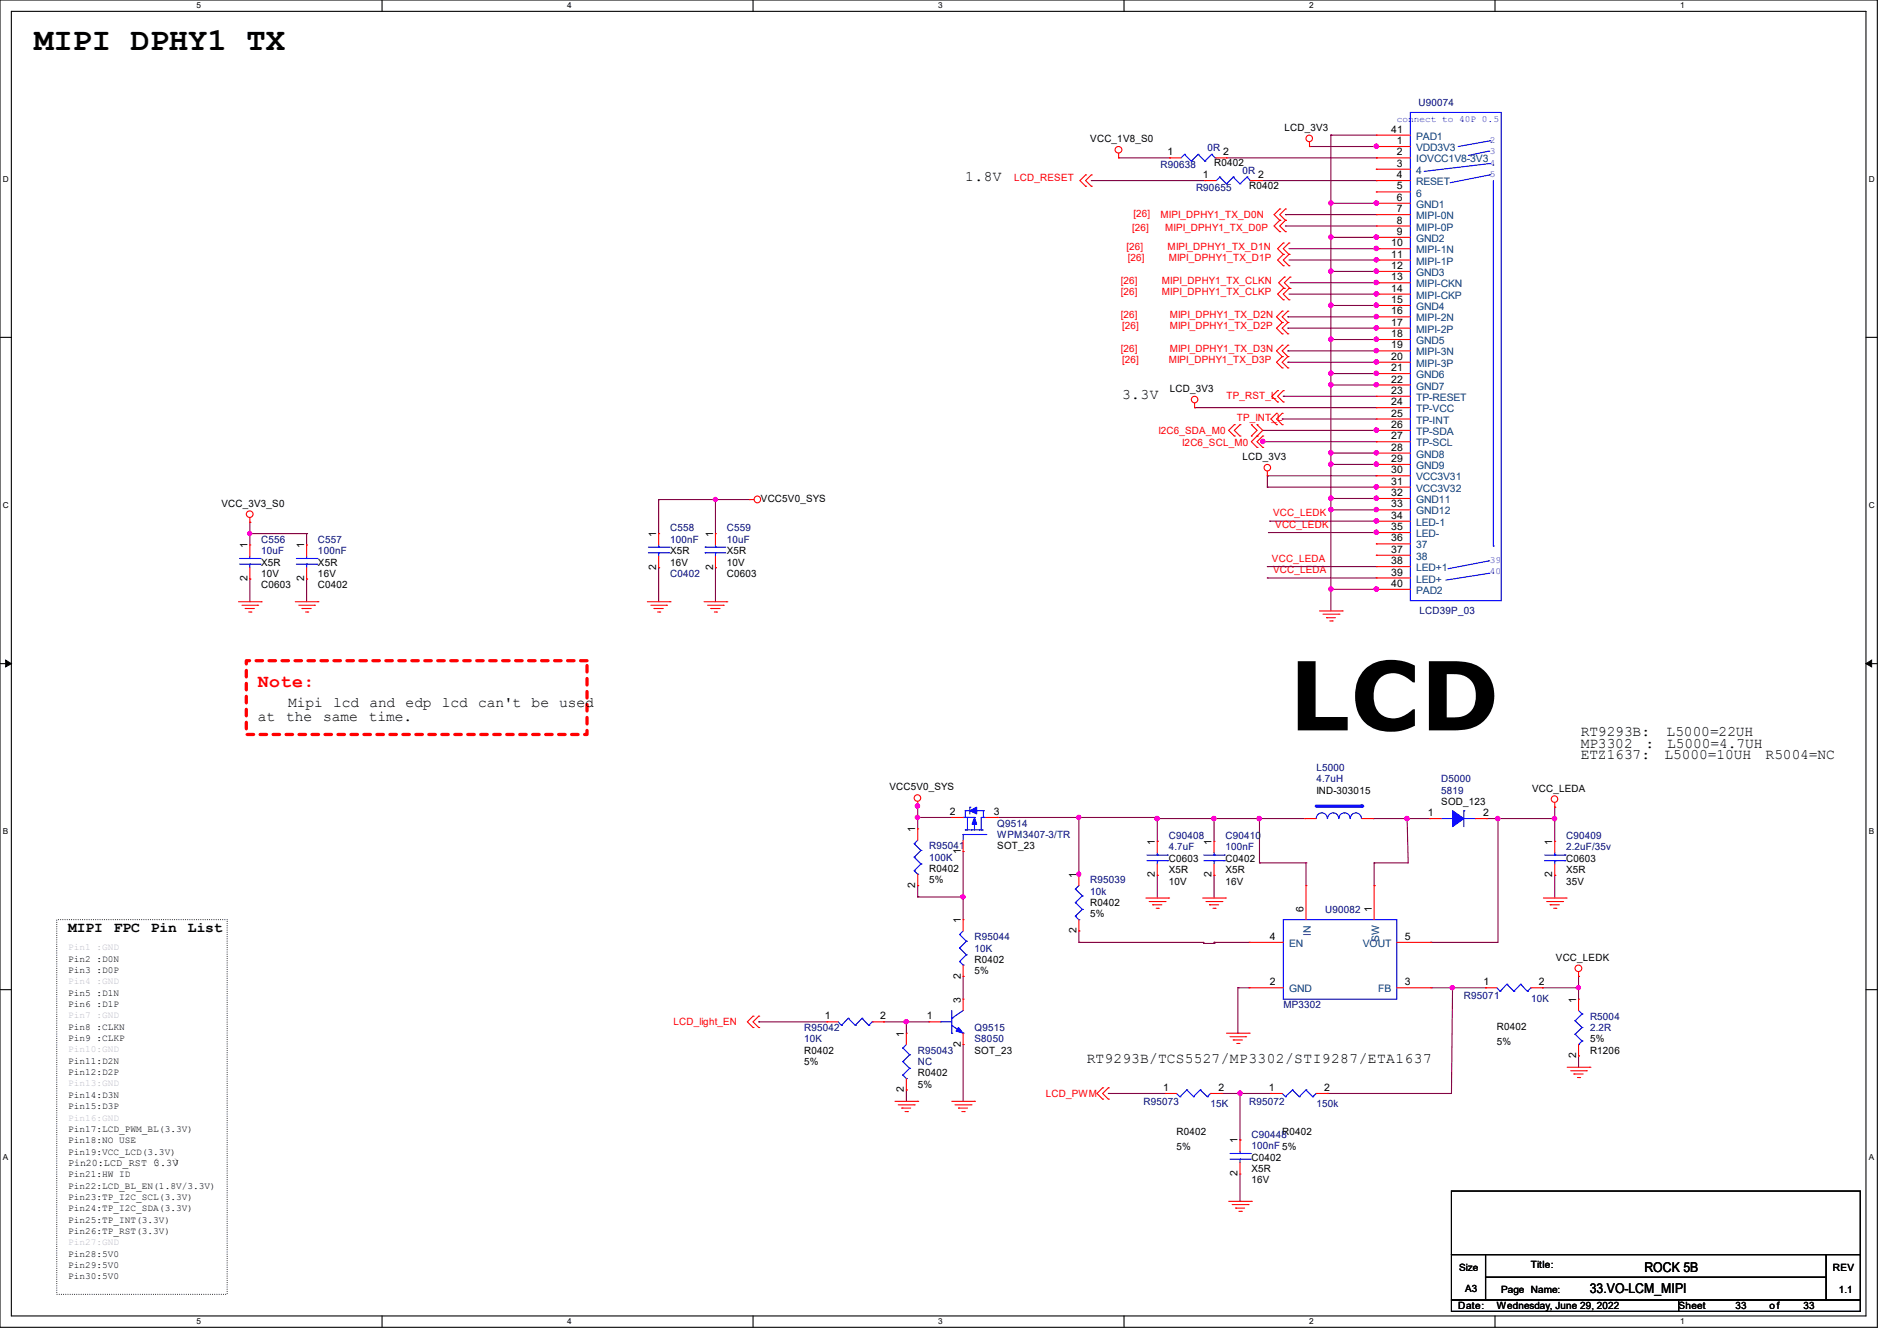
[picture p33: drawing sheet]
<svg xmlns="http://www.w3.org/2000/svg" width="297mm" height="210mm" viewBox="0 0 297 210" stroke-linecap="round" stroke-linejoin="round" font-family="sans-serif">
<defs><g id="words">
<text font-size="14.9" x="201.8" y="114.4">LCD</text>
<text font-size="5" x="5.3" y="7.8">MIPI DPHY1 TX</text>
<text font-size="2.8" fill="#f00" x="40.3" y="107.6">Note:</text>
<g font-size="2.3">
<text x="151.1" y="28.4">1.8V</text>
<text x="175.7" y="62.5">3.3V</text>
<text x="40.3" y="112.9">at</text>
<text x="44.8" y="112.9">the</text>
<text x="45.1" y="110.7">Mipi lcd and edp lcd can't be used</text>
<text x="50.6" y="112.9">same</text>
<text x="57.7" y="112.9">time.</text>
<text x="247.5" y="115.3">RT9293B:</text>
<text x="247.5" y="117.1">MP3302</text>
<text x="247.5" y="118.9">ETZ1637:</text>
<text x="257.6" y="117.1">:</text>
<text x="260.6" y="118.9">L5000=10UH</text>
<text x="260.9" y="115.3">L5000=22UH</text>
<text x="261" y="117.1">L5000=4.7UH</text>
<text x="276.4" y="118.9">R5004=NC</text>
<text x="10.7" y="145.9">MIPI</text>
<text x="17.8" y="145.9">FPC</text>
<text x="23.6" y="145.9">Pin</text>
<text x="29.4" y="145.9">List</text>
<text x="170.1" y="166.5">RT9293B/TCS5527/MP3302/STI9287/ETA1637</text>
</g>
<g font-size="2.1">
<text x="248.9" y="202.5">33.VO-LCM_MIPI</text>
<text x="257.5" y="199.1">ROCK 5B</text>
</g>
<g font-size="1.6" fill="#000080">
<text x="222.1" y="16.6">U90074</text>
<text x="189" y="23.7">0R</text>
<text x="181.7" y="26.3">R90638</text>
<text x="187.3" y="29.9">R90655</text>
<text x="194.5" y="27.2">0R</text>
<text x="104.9" y="83.2">C558</text>
<text x="113.8" y="83.2">C559</text>
<text x="40.9" y="85">C556</text>
<text x="40.9" y="86.8">10uF</text>
<text x="49.8" y="85">C557</text>
<text x="49.8" y="86.8">100nF</text>
<text x="104.9" y="85">100nF</text>
<text x="113.8" y="85">10uF</text>
<text x="104.9" y="90.3">C0402</text>
<text x="222.3" y="96.2">LCD39P_03</text>
<text x="206.1" y="120.7">L5000</text>
<text x="206.1" y="122.5">4.7uH</text>
<text x="225.6" y="122.5">D5000</text>
<text x="225.6" y="124.3">5819</text>
<text x="156.1" y="129.5">Q9514</text>
<text x="156.1" y="131.2">WPM3407-3/TR</text>
<text x="183" y="131.4">C90408</text>
<text x="191.9" y="131.4">C90410</text>
<text x="245.2" y="131.4">C90409</text>
<text x="145.5" y="133">R95041</text>
<text x="145.5" y="134.8">100K</text>
<text x="183" y="133.2">4.7uF</text>
<text x="191.9" y="133.2">100nF</text>
<text x="245.2" y="133.2">2.2uF/35v</text>
<text x="170.7" y="138.3">R95039</text>
<text x="170.7" y="140.1">10k</text>
<text x="207.5" y="143">U90082</text>
<text x="152.6" y="147.2">R95044</text>
<text x="152.6" y="149">10K</text>
<text x="125.9" y="161.5">R95042</text>
<text x="152.6" y="161.5">Q9515</text>
<text x="200.9" y="157.9">MP3302</text>
<text x="229.2" y="156.5">R95071</text>
<text x="239.7" y="156.8">10K</text>
<text x="248.9" y="159.7">R5004</text>
<text x="248.9" y="161.5">2.2R</text>
<text x="125.9" y="163.2">10K</text>
<text x="143.7" y="165">R95043</text>
<text x="143.7" y="166.8">NC</text>
<text x="152.6" y="163.2">S8050</text>
<text x="179" y="173">R95073</text>
<text x="189.5" y="173.4">15K</text>
<text x="195.6" y="173">R95072</text>
<text x="206.1" y="173.4">150k</text>
<text x="195.9" y="178.2">C90448</text>
<text x="195.9" y="180">100nF 5%</text>
</g>
<g font-size="1.6">
<text x="170.7" y="22.2">VCC_1V8_S0</text>
<text x="201.1" y="20.4">LCD_3V3</text>
<text x="217.8" y="20.8">41</text>
<text x="218.7" y="22.6">1</text>
<text x="182.8" y="24.3">1</text>
<text x="188.3" y="27.9">1</text>
<text x="190.1" y="26">R0402</text>
<text x="191.5" y="24.3">2</text>
<text x="195.6" y="29.5">R0402</text>
<text x="197" y="27.9">2</text>
<text x="218.7" y="24.3">2</text>
<text x="218.7" y="26.1">3</text>
<text x="218.7" y="27.9">4</text>
<text x="218.7" y="29.7">5</text>
<text x="218.7" y="31.5">6</text>
<text x="218.7" y="33.2">7</text>
<text x="218.7" y="35">8</text>
<text x="217.8" y="38.6">10</text>
<text x="217.8" y="40.3">11</text>
<text x="218.7" y="36.8">9</text>
<text x="217.8" y="42.1">12</text>
<text x="217.8" y="43.9">13</text>
<text x="217.8" y="45.7">14</text>
<text x="217.8" y="47.5">15</text>
<text x="217.8" y="49.2">16</text>
<text x="217.8" y="51">17</text>
<text x="217.8" y="52.8">18</text>
<text x="217.8" y="54.6">19</text>
<text x="217.8" y="56.3">20</text>
<text x="217.8" y="58.1">21</text>
<text x="217.8" y="59.9">22</text>
<text x="183.1" y="61.3">LCD_3V3</text>
<text x="217.8" y="61.7">23</text>
<text x="217.8" y="63.5">24</text>
<text x="217.8" y="65.2">25</text>
<text x="217.8" y="67">26</text>
<text x="217.8" y="68.8">27</text>
<text x="217.8" y="70.6">28</text>
<text x="194.5" y="72">LCD_3V3</text>
<text x="217.8" y="72.3">29</text>
<text x="217.8" y="74.1">30</text>
<text x="217.8" y="75.9">31</text>
<text x="217.8" y="77.7">32</text>
<text x="34.7" y="79.3">VCC_3V3_S0</text>
<text x="119.1" y="78.6">VCC5V0_SYS</text>
<text x="217.8" y="79.5">33</text>
<text x="217.8" y="81.2">34</text>
<text x="217.8" y="83">35</text>
<text x="38.7" y="85.9" transform="rotate(-90 38.7 85.9)">1</text>
<text x="40.9" y="88.6">X5R</text>
<text x="47.6" y="85.9" transform="rotate(-90 47.6 85.9)">1</text>
<text x="49.8" y="88.6">X5R</text>
<text x="102.7" y="89.2" transform="rotate(-90 102.7 89.2)">2</text>
<text x="102.7" y="84.1" transform="rotate(-90 102.7 84.1)">1</text>
<text x="104.9" y="86.8">X5R</text>
<text x="104.9" y="88.6">16V</text>
<text x="111.6" y="89.2" transform="rotate(-90 111.6 89.2)">2</text>
<text x="111.6" y="84.1" transform="rotate(-90 111.6 84.1)">1</text>
<text x="113.8" y="86.8">X5R</text>
<text x="113.8" y="88.6">10V</text>
<text x="217.8" y="84.8">36</text>
<text x="217.8" y="86.6">37</text>
<text x="217.8" y="88.3">38</text>
<text x="38.7" y="91" transform="rotate(-90 38.7 91)">2</text>
<text x="40.9" y="92.1">C0603</text>
<text x="40.9" y="90.3">10V</text>
<text x="47.6" y="91" transform="rotate(-90 47.6 91)">2</text>
<text x="49.8" y="92.1">C0402</text>
<text x="49.8" y="90.3">16V</text>
<text x="113.8" y="90.3">C0603</text>
<text x="217.8" y="90.1">39</text>
<text x="217.8" y="91.9">40</text>
<text x="139.2" y="123.8">VCC5V0_SYS</text>
<text x="206.1" y="124.3">IND-303015</text>
<text x="239.9" y="124">VCC_LEDA</text>
<text x="143.3" y="130.3" transform="rotate(-90 143.3 130.3)">1</text>
<text x="148.7" y="127.6">2</text>
<text x="155.6" y="127.6">3</text>
<text x="223.5" y="127.8">1</text>
<text x="225.6" y="126.1">SOD_123</text>
<text x="232.2" y="127.8">2</text>
<text x="145.5" y="136.6">R0402</text>
<text x="150.4" y="133.7" transform="rotate(-90 150.4 133.7)">1</text>
<text x="156.1" y="133">SOT_23</text>
<text x="168.5" y="137.4" transform="rotate(-90 168.5 137.4)">1</text>
<text x="180.8" y="137.4" transform="rotate(-90 180.8 137.4)">2</text>
<text x="180.8" y="132.3" transform="rotate(-90 180.8 132.3)">1</text>
<text x="183" y="135">C0603</text>
<text x="183" y="136.7">X5R</text>
<text x="189.7" y="137.4" transform="rotate(-90 189.7 137.4)">2</text>
<text x="189.7" y="132.3" transform="rotate(-90 189.7 132.3)">1</text>
<text x="191.9" y="135">C0402</text>
<text x="191.9" y="136.7">X5R</text>
<text x="243" y="137.4" transform="rotate(-90 243 137.4)">2</text>
<text x="243" y="132.3" transform="rotate(-90 243 132.3)">1</text>
<text x="245.2" y="135">C0603</text>
<text x="245.2" y="136.7">X5R</text>
<text x="143.3" y="139" transform="rotate(-90 143.3 139)">2</text>
<text x="145.5" y="138.3">5%</text>
<text x="170.7" y="141.9">R0402</text>
<text x="170.7" y="143.7">5%</text>
<text x="183" y="138.5">10V</text>
<text x="191.9" y="138.5">16V</text>
<text x="204.1" y="142.8" transform="rotate(-90 204.1 142.8)">6</text>
<text x="214.8" y="142.8" transform="rotate(-90 214.8 142.8)">1</text>
<text x="245.2" y="138.5">35V</text>
<text x="150.4" y="144.6" transform="rotate(-90 150.4 144.6)">1</text>
<text x="168.5" y="146.1" transform="rotate(-90 168.5 146.1)">2</text>
<text x="198.8" y="147.2">4</text>
<text x="219.9" y="147.2">5</text>
<text x="150.4" y="153.2" transform="rotate(-90 150.4 153.2)">2</text>
<text x="152.6" y="150.8">R0402</text>
<text x="152.6" y="152.6">5%</text>
<text x="198.8" y="154.3">2</text>
<text x="219.9" y="154.3">3</text>
<text x="232.3" y="154.3">1</text>
<text x="240.9" y="154.3">2</text>
<text x="243.6" y="150.5">VCC_LEDK</text>
<text x="129.1" y="159.6">1</text>
<text x="137.8" y="159.6">2</text>
<text x="145.1" y="159.6">1</text>
<text x="150.4" y="157" transform="rotate(-90 150.4 157)">3</text>
<text x="234.4" y="161.3">R0402</text>
<text x="246.8" y="157" transform="rotate(-90 246.8 157)">1</text>
<text x="125.9" y="165">R0402</text>
<text x="125.9" y="166.8">5%</text>
<text x="141.5" y="162.3" transform="rotate(-90 141.5 162.3)">1</text>
<text x="150.4" y="163.9" transform="rotate(-90 150.4 163.9)">2</text>
<text x="152.6" y="165">SOT_23</text>
<text x="234.4" y="163.6">5%</text>
<text x="246.8" y="165.7" transform="rotate(-90 246.8 165.7)">2</text>
<text x="248.9" y="165">R1206</text>
<text x="248.9" y="163.2">5%</text>
<text x="141.5" y="171" transform="rotate(-90 141.5 171)">2</text>
<text x="143.7" y="168.6">R0402</text>
<text x="143.7" y="170.3">5%</text>
<text x="182.1" y="170.9">1</text>
<text x="190.8" y="170.9">2</text>
<text x="198.6" y="170.9">1</text>
<text x="207.3" y="170.9">2</text>
<text x="184.2" y="177.8">R0402</text>
<text x="193.8" y="179.1" transform="rotate(-90 193.8 179.1)">1</text>
<text x="200.8" y="177.8">R0402</text>
<text x="10.7" y="182.6">Pin20:LCD_RST（</text>
<text x="24.1" y="182.6">3.3V</text>
<text x="27.1" y="182.6">）</text>
<text x="184.2" y="180.1">5%</text>
<text x="193.8" y="184.2" transform="rotate(-90 193.8 184.2)">2</text>
<text x="195.9" y="181.7">C0402</text>
<text x="195.9" y="183.5">X5R</text>
<text x="195.9" y="185.3">16V</text>
<text x="228.5" y="199">Size</text>
<text x="229.4" y="202.4">A3</text>
<text x="235" y="202.5">Page Name:</text>
<text x="239.7" y="198.6">Title:</text>
<text x="287" y="199">REV</text>
<text x="287.9" y="202.5">1.1</text>
<text x="228.3" y="205">Date:</text>
<text x="234.4" y="205">Wednesday, June 29, 2022</text>
<text x="262.8" y="205">Sheet</text>
<text x="271.7" y="205">33</text>
<text x="277" y="205">o f</text>
<text x="282.4" y="205">33</text>
</g>
<g font-size="1.6" fill="#004080">
<text x="221.7" y="23.7">VDD3V3</text>
<text x="221.7" y="21.9">PAD1</text>
<text x="221.7" y="25.4">IOVCC1V8-3V3</text>
<text x="221.7" y="27.2">4</text>
<text x="221.7" y="29">RESET</text>
<text x="221.7" y="30.8">6</text>
<text x="221.7" y="32.6">GND1</text>
<text x="221.7" y="34.3">MIPI-0N</text>
<text x="221.7" y="36.1">MIPI-0P</text>
<text x="221.7" y="37.9">GND2</text>
<text x="221.7" y="39.7">MIPI-1N</text>
<text x="221.7" y="41.4">MIPI-1P</text>
<text x="221.7" y="43.2">GND3</text>
<text x="221.7" y="45">MIPI-CKN</text>
<text x="221.7" y="46.8">MIPI-CKP</text>
<text x="221.7" y="48.6">GND4</text>
<text x="221.7" y="50.3">MIPI-2N</text>
<text x="221.7" y="52.1">MIPI-2P</text>
<text x="221.7" y="53.9">GND5</text>
<text x="221.7" y="55.7">MIPI-3N</text>
<text x="221.7" y="57.4">MIPI-3P</text>
<text x="221.7" y="59.2">GND6</text>
<text x="221.7" y="61">GND7</text>
<text x="221.7" y="62.8">TP-RESET</text>
<text x="221.7" y="64.6">TP-VCC</text>
<text x="221.7" y="66.3">TP-INT</text>
<text x="221.7" y="68.1">TP-SDA</text>
<text x="221.7" y="69.9">TP-SCL</text>
<text x="221.7" y="71.7">GND8</text>
<text x="221.7" y="73.4">GND9</text>
<text x="221.7" y="75.2">VCC3V31</text>
<text x="221.7" y="77">VCC3V32</text>
<text x="221.7" y="78.8">GND11</text>
<text x="221.7" y="80.6">GND12</text>
<text x="221.7" y="82.3">LED-1</text>
<text x="221.7" y="84.1">LED-</text>
<text x="221.7" y="85.9">37</text>
<text x="221.7" y="87.7">38</text>
<text x="221.7" y="89.4">LED+1</text>
<text x="221.7" y="91.2">LED+</text>
<text x="221.7" y="93">PAD2</text>
<text x="201.8" y="148.3">EN</text>
<text x="205.2" y="146.6" transform="rotate(-90 205.2 146.6)">IN</text>
<text x="213.4" y="148.3">VOUT</text>
<text x="215.9" y="147.5" transform="rotate(-90 215.9 147.5)">SW</text>
<text x="201.8" y="155.4">GND</text>
<text x="215.8" y="155.4">FB</text>
</g>
<g font-size="1.6" fill="#f00">
<text x="158.8" y="28.3">LCD_RESET</text>
<text x="177.5" y="34">[26]</text>
<text x="181.7" y="34.2">MIPI_DPHY1_TX_D0N</text>
<text x="176.4" y="39.1">[26]</text>
<text x="176.6" y="40.9">[26]</text>
<text x="177.3" y="36.1">[26]</text>
<text x="182.4" y="36.1">MIPI_DPHY1_TX_D0P</text>
<text x="182.8" y="39.1">MIPI_DPHY1_TX_D1N</text>
<text x="183" y="40.9">MIPI_DPHY1_TX_D1P</text>
<text x="175.5" y="44.4">[26]</text>
<text x="175.5" y="46.2">[26]</text>
<text x="181.9" y="44.4">MIPI_DPHY1_TX_CLKN</text>
<text x="181.9" y="46.2">MIPI_DPHY1_TX_CLKP</text>
<text x="175.5" y="49.8">[26]</text>
<text x="175.7" y="51.6">[26]</text>
<text x="183.1" y="49.8">MIPI_DPHY1_TX_D2N</text>
<text x="183.1" y="51.6">MIPI_DPHY1_TX_D2P</text>
<text x="175.5" y="55.1">[26]</text>
<text x="175.7" y="56.9">[26]</text>
<text x="183" y="56.9">MIPI_DPHY1_TX_D3P</text>
<text x="183.1" y="55.1">MIPI_DPHY1_TX_D3N</text>
<text x="192" y="62.4">TP_RST_L</text>
<text x="193.6" y="66">TP_INT_L</text>
<text x="181.4" y="67.9">I2C6_SDA_M0</text>
<text x="185.1" y="69.9">I2C6_SCL_M0</text>
<text x="199.3" y="80.9">VCC_LEDK</text>
<text x="199.7" y="82.6">VCC_LEDK</text>
<text x="199.1" y="88">VCC_LEDA</text>
<text x="199.3" y="89.7">VCC_LEDA</text>
<text x="105.5" y="160.6">LCD_light_EN</text>
<text x="163.8" y="171.8">LCD_PWM</text>
</g>
<g font-size="1.5" fill="#00f">
<text x="218.7" y="19.2">connect to 40P 0.5</text>
<text x="233.3" y="22.4">2</text>
<text x="233.3" y="24.2">3</text>
<text x="233.3" y="26">4</text>
<text x="233.3" y="27.7">5</text>
<text x="233.3" y="90">40</text>
<text x="233.3" y="88.2">39</text>
</g>
<g font-size="1.5" fill="#c0c0c0">
<text x="10.7" y="148.8">Pin1 :GND</text>
<text x="10.7" y="154.1">Pin4 :GND</text>
<text x="10.7" y="159.5">Pin7 :GND</text>
<text x="10.7" y="164.8">Pin10:GND</text>
<text x="10.7" y="170.1">Pin13:GND</text>
<text x="10.7" y="175.5">Pin16:GND</text>
<text x="10.7" y="195">Pin27:GND</text>
</g>
<g font-size="1.5">
<text x="10.7" y="150.6">Pin2 :D0N</text>
<text x="10.7" y="152.4">Pin3 :D0P</text>
<text x="10.7" y="155.9">Pin5 :D1N</text>
<text x="10.7" y="157.7">Pin6 :D1P</text>
<text x="10.7" y="161.2">Pin8 :CLKN</text>
<text x="10.7" y="166.6">Pin11:D2N</text>
<text x="10.7" y="163">Pin9 :CLKP</text>
<text x="10.7" y="168.4">Pin12:D2P</text>
<text x="10.7" y="171.9">Pin14:D3N</text>
<text x="10.7" y="173.7">Pin15:D3P</text>
<text x="10.7" y="177.2">Pin17:LCD_PWM_BL(3.3V)</text>
<text x="10.7" y="179">Pin18:NO USE</text>
<text x="10.7" y="180.8">Pin19:VCC_LCD(3.3V)</text>
<text x="10.7" y="184.4">Pin21:HW ID</text>
<text x="10.7" y="186.1">Pin22:LCD_BL_EN(1.8V/3.3V)</text>
<text x="10.7" y="187.9">Pin23:TP_I2C_SCL(3.3V)</text>
<text x="10.7" y="189.7">Pin24:TP_I2C_SDA(3.3V)</text>
<text x="10.7" y="191.5">Pin25:TP_INT(3.3V)</text>
<text x="10.7" y="193.3">Pin26:TP_RST(3.3V)</text>
<text x="10.7" y="196.8">Pin28:5V0</text>
<text x="10.7" y="198.6">Pin29:5V0</text>
<text x="10.7" y="200.4">Pin30:5V0</text>
</g>
<g font-size="1.3">
<text x="30.8" y="1.3">5</text>
<text x="88.8" y="1.3">4</text>
<text x="146.9" y="1.3">3</text>
<text x="205" y="1.3">2</text>
<text x="263.1" y="1.3">1</text>
<text x=".5" y="28.4">D</text>
<text x="292.6" y="28.4">D</text>
<text x=".5" y="79.5">C</text>
<text x="292.6" y="79.5">C</text>
<text x=".5" y="130.6">B</text>
<text x="292.6" y="130.6">B</text>
<text x=".5" y="181.7">A</text>
<text x="292.6" y="181.7">A</text>
<text x="30.8" y="207.4">5</text>
<text x="88.8" y="207.4">4</text>
<text x="146.9" y="207.4">3</text>
<text x="205" y="207.4">2</text>
<text x="263.1" y="207.4">1</text>
</g>
</g></defs>
<path d="M0 0h293.9v207.9h-293.9zM1.8 1.8h290.3v204.3h-290.3z" fill="none" stroke="#000" stroke-width=".17"/>
<g fill="#fff">
<path d="M30.8 .2h.7v1.4h-.7z"/>
<path d="M30.8 206.2h.7v1.4h-.7z"/>
</g>
<path d="M59.8 0v1.8M59.8 206.1v1.8" fill="none" stroke="#000" stroke-width=".17"/>
<g fill="#fff">
<path d="M88.8 .2h.7v1.4h-.7z"/>
<path d="M88.8 206.2h.7v1.4h-.7z"/>
</g>
<path d="M117.9 0v1.8M117.9 206.1v1.8" fill="none" stroke="#000" stroke-width=".17"/>
<g fill="#fff">
<path d="M146.9 .2h.7v1.4h-.7z"/>
<path d="M146.9 206.2h.7v1.4h-.7z"/>
</g>
<path d="M176 0v1.8M176 206.1v1.8" fill="none" stroke="#000" stroke-width=".17"/>
<g fill="#fff">
<path d="M205 .2h.7v1.4h-.7z"/>
<path d="M205 206.2h.7v1.4h-.7z"/>
</g>
<path d="M234.1 0v1.8M234.1 206.1v1.8" fill="none" stroke="#000" stroke-width=".17"/>
<g fill="#fff">
<path d="M263.1 .2h.6v1.4h-.6z"/>
<path d="M263.1 206.2h.6v1.4h-.6z"/>
<path d="M.5 27.3h.9v1.4h-.9z"/>
<path d="M292.6 27.3h.9v1.4h-.9z"/>
<path d="M.5 78.4h.9v1.4h-.9z"/>
<path d="M292.6 78.4h.9v1.4h-.9z"/>
</g>
<path d="M0 52.8h1.8M292.1 52.8h1.8" fill="none" stroke="#000" stroke-width=".17"/>
<g fill="#fff">
<path d="M.5 129.5h.8v1.4h-.8z"/>
<path d="M292.6 129.5h.8v1.4h-.8z"/>
</g>
<path d="M0 103.9h1.8M292.1 103.9h1.8" fill="none" stroke="#000" stroke-width=".17"/>
<path d="M.9 103.4l.9 .5-.9 .5zM292.1 103.9l.9-.5v1z" fill="#000" stroke="#000" stroke-width=".16"/>
<g fill="#fff">
<path d="M.5 180.5h.8v1.4h-.8z"/>
<path d="M292.6 180.5h.8v1.4h-.8z"/>
</g>
<path d="M0 155h1.8M292.1 155h1.8M227.2 186.5h64.1v10h-64.1zM227.2 196.5h5.4v7.1h-5.4zM232.6 196.5h53.3v3.5h-53.3zM285.9 196.5h5.4v7.1h-5.4zM227.2 203.6h35.6v1.8h-35.6zM232.6 200h53.3v3.6h-53.3zM262.8 203.6h28.5v1.8h-28.5z" fill="none" stroke="#000" stroke-width=".17"/>
<path d="M8.9 144h26.7v58.7h-26.7z" fill="none" stroke="#000" stroke-width=".17" stroke-dasharray="0 .3"/>
<path d="M38.6 103.5h53.3v11.5h-53.3z" fill="none" stroke="#f00" stroke-width=".51" stroke-dasharray="1 1"/>
<g fill="none" stroke="#800040" stroke-width=".17">
<path d="M170.9 28.3h.1M170.9 28.3h17.7M175.1 24.7h8M183.1 24.7h.1M192 24.7h23.5M197.5 28.3h18M201.3 35.4h.1M201.3 33.6h.1M201.3 35.4h14.2M201.3 33.6h14.2M201.8 38.9h14.2M205 22.9h.1"/>
<path d="M205 22.9h10.7M208.4 31.8h.1M208.4 37.2h.1M208.4 21.2h.1M208.4 21.2v74.5M208.4 31.8h7.3M208.4 37.2h7.3M208.4 21.2h7.1M215.5 31.8h.1M215.5 37.2h.1M215.5 24.7h.1M215.5 28.3h.1"/>
<path d="M215.5 38.9h.1M215.5 22.9h.1M201.6 51.4h.1M201.6 49.6h.1M201.6 56.7h.1M201.6 54.9h.1M201.6 51.4h14.3M201.6 49.6h14.3M201.6 56.7h14.3M201.6 54.9h14.3M201.8 46.1h14.2M201.8 40.7h14.2"/>
<path d="M202 44.3h14M208.4 58.5h.1M208.4 53.2h.1M208.4 47.8h.1M208.4 42.5h.1M208.4 58.5h7.3M208.4 53.2h7.3M208.4 47.8h7.3M208.4 42.5h7.5M215.5 58.5h.1M215.5 53.2h.1M215.5 47.8h.1"/>
<path d="M215.5 42.5h.1M215.5 44.3h.1M215.5 46.1h.1M215.5 40.7h.1M215.5 54.9h.1M215.5 56.7h.1M215.5 49.6h.1M215.5 51.4h.1M103.1 78.2h.1M103.1 78.2h14.2M103.1 78.2v5.4M112 78.2h.1"/>
<path d="M112 78.2v5.4M187 63.8h.1M187 63.8h28.5M197.5 69.2h18M197.7 69.2h.1M197.7 67.4h18M198.4 74.5h.1M198.4 76.3h.1M198.4 74.5h17.1M198.4 76.3h17.3M198.4 74.5v1.8M200.7 65.6h.1"/>
<path d="M200.7 65.6h14.8M200.9 62.1h.1M200.9 62.1h14.6M208.4 78.1h.1M208.4 79.8h.1M208.4 71h.1M208.4 72.7h.1M208.4 60.3h.1M208.4 78.1h7.3M208.4 79.8h7.3M208.4 71h7.3M208.4 72.7h7.3"/>
<path d="M208.4 60.3h7.3M215.5 78.1h.1M215.5 79.8h.1M215.5 71h.1M215.5 72.7h.1M215.5 60.3h.1M215.5 67.4h.1M215.5 76.3h.1M215.5 69.2h.1M39.1 81.8h.1M39.1 90.7h.1M39.1 83.6h.1"/>
<path d="M39.1 81.8v3.5M39.1 90.7v3.5M39.1 83.6h8.9M48 90.7h.1M48 83.6h.1M48 83.6v1.7M48 90.7v3.5M103.1 88.9h.1M103.1 88.9v5.3M112 88.9h.1M112 88.9v5.3M198.4 90.5h.1"/>
<path d="M198.4 88.7h.1M198.4 90.5h17.1M198.4 88.7h17.1M198.6 83.4h.1M198.6 83.4h17.1M198.8 81.6h.1M198.8 81.6h17.1M208.4 92.3h.1M208.4 92.3h7.3M215.5 92.3h.1M215.5 81.6h.1M215.5 83.4h.1"/>
<path d="M143.7 126.1h.1M143.7 128h.1M143.7 138.7h.1M143.7 126.2h.1M143.7 128h5.3M143.7 126.1v3.7M143.7 138.7v1.8M150.8 133.3h.1M150.8 133.3v10.7M156.1 128h.1M156.1 128h25.1M168.9 136.9h.1"/>
<path d="M168.9 137.2h.1M168.9 128v9.2M181.2 128.2h.1M181.2 137.1h.1M181.2 131.7h.1M181.2 128h.1M181.2 128v3.7M181.2 137.1v3.5M181.2 128.2h23.1M190.1 128.2h.1M190.1 137.1h.1M190.1 128.2v3.5"/>
<path d="M190.1 137.1v3.5M197.2 128.2h.1M197.2 135.1h.1M197.2 135.1h7.3M197.2 128.2v6.9M204.5 135.1h.1M204.5 135.1v3.6M215 128.2h.1M215 128.2h8.9M215.1 135.1h.1M215.1 138.7h.1M215.1 135.1v3.6"/>
<path d="M220.3 128.2h.1M220.3 128.2l.2 6.9h-5.4M232.7 128.2h.1M232.7 128.2h10.7M234.5 128.2h.1M234.5 128.2v19.4h-10.5M243.4 128.2h.1M243.4 137.1h.1M243.4 126.4h.1M243.4 126.4v5.3M243.4 137.1v3.5M143.7 140.5h.1"/>
<path d="M143.7 140.5h7.1M150.8 140.5h.1M150.8 152.9h.1M150.8 152.9v3.6M168.9 147.6h.1M168.9 145.8h.1M168.9 147.6h19.6v.1M168.9 145.8v1.8M188.5 147.7h.1M188.5 147.7h1.6M190.1 147.7h.1M190.1 147.6h.1"/>
<path d="M190.1 147.6v.1M190.1 147.6h5.5M193.8 154.7h.1M193.8 154.7h1.8M193.8 154.7v7.1M224 147.6h.1M224 154.7h8.6M227.4 154.7h.1M227.4 154.7l-.2 16.5h-19.3M232.6 154.7h.1M241.5 154.7h.1M241.5 154.7h5.6"/>
<path d="M247.1 154.7h.1M247.1 152.9h.1M247.1 152.9v3.6M118.8 160h.1M118.8 160h10.7M138.3 160h.1M138.3 160h7.2M141.9 170.7h.1M141.9 160h.1M141.9 160v1.8M141.9 170.7v1.8M150.8 163.6h.1"/>
<path d="M150.8 163.6v8.9M173.5 171.2h.1M173.5 171.2h8.9M191.3 171.2h7.7M193.8 161.8h.1M194.1 171.2h.1M194.1 178.5h.1M194.1 171.2v7.3M199 171.2h.1M207.9 171.2h.1M247.1 165.4h.1M247.1 165.4v1.7"/>
<path d="M194.1 188.1h.1M194.1 183.9v4.2"/>
</g>
<g fill="#f0f" stroke="#f0f" stroke-width=".17">
<circle cx="112" cy="78.2" r=".32"/>
<circle cx="39.1" cy="83.5" r=".32"/>
<circle cx="215.5" cy="92.2" r=".34"/>
<circle cx="208.4" cy="92.2" r=".34"/>
<circle cx="215.5" cy="78" r=".34"/>
<circle cx="208.4" cy="79.8" r=".34"/>
<circle cx="208.4" cy="78" r=".34"/>
<circle cx="215.5" cy="79.8" r=".34"/>
<circle cx="215.5" cy="70.9" r=".34"/>
<circle cx="215.5" cy="72.7" r=".34"/>
<circle cx="208.4" cy="72.7" r=".34"/>
<circle cx="215.5" cy="58.5" r=".34"/>
<circle cx="208.4" cy="70.9" r=".34"/>
<circle cx="208.4" cy="60.2" r=".34"/>
<circle cx="215.5" cy="60.2" r=".34"/>
<circle cx="208.4" cy="58.5" r=".34"/>
<circle cx="208.4" cy="53.1" r=".34"/>
<circle cx="215.5" cy="53.1" r=".34"/>
<circle cx="215.5" cy="47.8" r=".34"/>
<circle cx="215.5" cy="42.5" r=".34"/>
<circle cx="208.4" cy="47.8" r=".34"/>
<circle cx="215.5" cy="31.8" r=".34"/>
<circle cx="208.4" cy="42.5" r=".34"/>
<circle cx="208.4" cy="37.1" r=".34"/>
<circle cx="215.5" cy="37.1" r=".34"/>
<circle cx="247.1" cy="154.7" r=".32"/>
<circle cx="243.4" cy="128.2" r=".34"/>
<circle cx="220.3" cy="128.2" r=".34"/>
<circle cx="197.1" cy="128.2" r=".34"/>
<circle cx="234.5" cy="128.2" r=".34"/>
<circle cx="215.5" cy="81.6" r=".34"/>
<circle cx="215.5" cy="83.4" r=".34"/>
<circle cx="215.5" cy="44.2" r=".34"/>
<circle cx="215.5" cy="46" r=".34"/>
<circle cx="215.5" cy="40.7" r=".34"/>
<circle cx="215.5" cy="38.9" r=".34"/>
<circle cx="215.5" cy="67.4" r=".34"/>
<circle cx="215.5" cy="51.4" r=".34"/>
<circle cx="215.5" cy="49.6" r=".34"/>
<circle cx="215.5" cy="56.7" r=".34"/>
<circle cx="215.5" cy="54.9" r=".34"/>
<circle cx="215.5" cy="22.9" r=".34"/>
<circle cx="215.5" cy="76.2" r=".34"/>
<circle cx="208.4" cy="31.8" r=".34"/>
<circle cx="197.7" cy="69.1" r=".34"/>
<circle cx="141.9" cy="160" r=".33"/>
<circle cx="143.6" cy="126.2" r=".33"/>
<circle cx="143.6" cy="128" r=".33"/>
<circle cx="150.8" cy="140.4" r=".33"/>
<circle cx="190" cy="128.2" r=".34"/>
<circle cx="181.1" cy="128.2" r=".34"/>
<circle cx="194.1" cy="171.2" r=".34"/>
<circle cx="227.4" cy="154.7" r=".33"/>
<circle cx="168.9" cy="128" r=".32"/>
<circle cx="168.9" cy="136.9" r=".32"/>
</g>
<g fill="none" stroke="#f00" stroke-width=".17">
<path d="M170 29.2h.1M170 27.4h.1M170 27.4l-.9 .9 .9 .9M170.9 29.2h.1M170.9 27.4h.1M170.9 27.4l-.9 .9 .9 .9M175.1 24.7h.1M175.1 24v.7M183.1 24.7h.1M183.1 24.7h1.8M190.2 24.7h1.8M192 24.7h.1"/>
<path d="M200.4 34.5h.1M200.4 32.7h.1M200.4 36.3h.1M200.4 32.7l-.9 .9 .9 .9M200.4 34.5l-.9 .9 .9 .9M200.9 39.8h.1M200.9 38.1h.1M200.9 38.1l-.9 .8 .9 .9M200.9 39.8l-.9 .9 .9 .9M201.3 34.5h.1M201.3 32.7h.1M201.3 36.3h.1"/>
<path d="M201.3 32.7l-.9 .9 .9 .9M201.3 34.5l-.9 .9 .9 .9M201.8 39.8h.1M201.8 38.1h.1M201.8 38.1l-.9 .8 .9 .9M201.8 39.8l-.9 .9 .9 .9M205 22.9h.1M205 22.2v.7M200.7 48.7h.1M200.7 50.5h.1M200.7 52.3h.1M200.7 54.1h.1"/>
<path d="M200.7 55.8h.1M200.7 57.6h.1M200.7 48.7l-.8 .9 .8 .9M200.7 50.5l-.8 .9 .8 .9M200.7 54.1l-.8 .8 .8 .9M200.7 55.8l-.8 .9 .8 .9M200.9 46.9h.1M200.9 45.2h.1M200.9 41.6h.1M200.9 45.2l-.9 .9 .9 .8M201.1 45.2h.1M201.1 43.4h.1"/>
<path d="M201.1 43.4l-.9 .9 .9 .9M201.6 48.7h.1M201.6 50.5h.1M201.6 52.3h.1M201.6 54.1h.1M201.6 55.8h.1M201.6 57.6h.1M201.6 48.7l-.9 .9 .9 .9M201.6 50.5l-.9 .9 .9 .9M201.6 54.1l-.9 .8 .9 .9M201.6 55.8l-.9 .9 .9 .9M201.8 46.9h.1"/>
<path d="M201.8 45.2h.1M201.8 41.6h.1M201.8 45.2l-.9 .9 .9 .8M202 45.2h.1M202 43.4h.1M202 43.4l-.9 .9 .9 .9M117.3 78.2h.1M117.3 78.2h.8M187 63.8h.1M187 63.1v.7M193.3 68.3h.1M193.3 66.5h.1"/>
<path d="M193.3 66.5l-.9 .9 .9 .9M194.1 68.3h.1M194.1 66.5h.1M194.1 66.5l-.8 .9 .8 .9M195.9 68.3h.1M195.9 66.5h.1M195.9 66.5l.9 .9-.9 .9M196.8 70.1h.1M196.8 68.3h.1M196.8 66.5h.1M196.8 66.5l.9 .9-1.8 1.8 .9 .9M197.7 70.1h.1"/>
<path d="M197.7 68.3h.1M197.7 68.3l-.9 .9 .9 .9M198.4 74.5h.1M198.4 73.8v.7M199.9 66.5h.1M199.9 64.7h.1M199.9 64.7l-.9 .9 .9 .9M200 62.9h.1M200 61.2h.1M200 61.2l-.9 .9 .9 .8M200.7 66.5h.1M200.7 64.7h.1"/>
<path d="M200.7 64.7l-.8 .9 .8 .9M200.9 62.9h.1M200.9 61.2h.1M200.9 61.2l-.9 .9 .9 .8M37.3 94.2h3.6M37.9 94.8h2.4M38.4 95.3h.1M38.4 95.3h1.4M38.9 95.8h.4M39.1 81.8h.1M39.1 85.3h.1M39.1 90.7h.1"/>
<path d="M39.1 81.1v.7M39.1 85.3v1.8M39.1 88.9v1.8M39.3 95.8h.1M40.3 94.8h.1M40.9 94.2h.1M46.2 94.2h3.6M46.8 94.8h2.4M47.3 95.3h.1M47.3 95.3h1.4M47.8 95.8h.4M48 85.3h.1"/>
<path d="M48 90.7h.1M48 85.3v1.8M48 88.9v1.8M48.2 95.8h.1M49.2 94.8h.1M49.8 94.2h.1M101.3 94.2h3.6M101.9 94.8h2.5M102.4 95.3h.1M102.4 95.3h1.4M103 95.8h.3M103.3 95.8h.1"/>
<path d="M104.4 94.8h.1M104.9 94.2h.1M110.2 94.2h3.6M110.8 94.8h2.4M111.3 95.3h.1M111.3 95.3h1.4M111.8 95.8h.4M112.2 95.8h.1M113.2 94.8h.1M113.8 94.2h.1M206.6 95.7h3.5M207.1 96.2h2.5"/>
<path d="M207.7 96.7h.1M207.7 96.7h1.4M208.2 97.2h.4M208.6 97.2h.1M209.6 96.2h.1M210.1 95.7h.1M143.7 126.2h.1M143.7 129.8h.1M143.7 138.7h.1M143.7 125.5v.7M143.7 129.8v1.8M143.7 136.9v1.8"/>
<path d="M204.5 138.7h.1M204.5 138.7v5.3M215.1 138.7h.1M215.1 138.7v5.3M243.4 126.4h.1M243.4 125.7v.7M117.9 159.1h.1M117.9 159.1l-.9 .9 .9 .9M118.8 159.1h.1M118.8 159.1l-.9 .9 .9 .9M150.8 144h.1M150.8 152.9h.1"/>
<path d="M150.8 144v1.8M150.8 151.1v1.8M179.4 140.6h3.6M179.9 141.2h2.5M180.5 141.7h.1M180.5 141.7h1.4M181 142.2h.4M181.4 142.2h.1M182.4 141.2h.1M183 140.6h.1M188.3 140.6h3.6M188.8 141.2h2.5"/>
<path d="M189.4 141.7h.1M189.4 141.7h1.4M189.9 142.2h.3M190.2 142.2h.1M191.3 141.2h.1M191.9 140.6h.1M195.6 154.7h.1M195.6 147.6h.1M195.6 154.7h5.3M195.6 147.6h5.3M218.7 154.7h5.3M218.7 147.6h5.3"/>
<path d="M224 154.7h.1M224 147.6h.1M241.6 140.6h3.6M242.1 141.2h2.5M242.7 141.7h.1M242.7 141.7h1.4M243.2 142.2h.4M243.6 142.2h.1M244.6 141.2h.1M245.2 140.6h.1M247.1 152.9h.1M247.1 156.5h.1"/>
<path d="M247.1 152.2v.7M247.1 156.5v1.7M117.9 160.9h.1M118.8 160.9h.1M129.5 160h.1M129.5 160h1.7M136.6 160h1.7M138.3 160h.1M140.1 172.5h3.6M140.6 173h2.5M141.2 173.5h.1M141.2 173.5h1.4"/>
<path d="M141.7 174.1h.4M142.1 174.1h.1M143.1 173h.1M143.7 172.5h.1M149 172.5h3.6M149.5 173h2.5M150.1 173.5h.1M150.1 173.5h1.4M150.6 174.1h.4M151 174.1h.1M152 173h.1M152.6 172.5h.1"/>
<path d="M172.6 172.1h.1M172.6 170.3h.1M172.6 170.3l-.9 .9 .9 .9M173.5 172.1h.1M173.5 170.3h.1M173.5 170.3l-.9 .9 .9 .9M192 161.8h3.6M192.6 162.3h2.4M193.1 162.9h.1M193.1 162.9h1.4M193.6 163.4h.4M194 163.4h.1"/>
<path d="M195 162.3h.1M195.6 161.8h.1M199 171.2h.1M199 171.2h1.7M206.1 171.2h1.8M207.9 171.2h.1M245.4 167.1h3.5M245.9 167.7h2.5M246.4 168.2h.1M246.4 168.2h1.5M247 168.7h.3M247.1 165.4h.1"/>
<path d="M247.1 163.6v1.8M247.3 168.7h.1M248.4 167.7h.1M248.9 167.1h.1M192.4 188.1h3.5M192.9 188.6h2.5M193.5 189.2h.1M193.5 189.2h1.4M194 189.7h.4M194.4 189.7h.1M195.4 188.6h.1M195.9 188.1h.1"/>
<circle cx="175.1" cy="23.5" r=".52"/>
<circle cx="205" cy="21.7" r=".51"/>
<circle cx="118.6" cy="78.2" r=".52"/>
<circle cx="187" cy="62.6" r=".51"/>
<circle cx="198.4" cy="73.2" r=".51"/>
<circle cx="39.1" cy="80.5" r=".52"/>
<circle cx="143.6" cy="125" r=".51"/>
<circle cx="243.4" cy="125.1" r=".51"/>
<circle cx="247.1" cy="151.6" r=".52"/>
</g>
<g fill="none" stroke="#00f" stroke-width=".17">
<path d="M185.5 24.2h.1M185.5 24.2l-.6 .5M185.5 24.2l1 1M186.5 25.2h.1M187.6 24.2h.1M187.6 24.2l-1.1 1M187.6 24.2l1 1M188.6 25.2h.1M189.7 24.2h.1M189.7 24.2l-1.1 1M189.7 24.2l.5 .5M190.2 24.7h.1"/>
<path d="M37.5 88.3h3.2M37.5 87.5h3.2M39.1 87.5h.1M39.1 88.3h.1M39.1 87.1v.4M39.1 88.3v.6M40.7 88.3h.1M40.7 87.5h.1M46.4 88.3h3.2M46.4 87.5h3.2M48 87.5h.1M48 88.3h.1"/>
<path d="M48 87.1v.4M48 88.3v.6M49.6 88.3h.1M49.6 87.5h.1M143.1 132.1h.1M143.1 134.2h.1M143.1 136.4h.1M143.1 132.1l1.1 1.1M143.1 134.2l1.1 1.1M143.1 136.4l.6 .5M143.7 136.9h.1M143.7 131.6l-.6 .5"/>
<path d="M144.2 133.2h.1M144.2 135.3h.1M144.2 133.2l-1.1 1M144.2 135.3l-1.1 1.1M206.1 128.2a.87 .87 0 0 1 .8-.9 .87 .87 0 0 1 .9 .9M207.9 128.2a.87 .87 0 0 1 .8-.9 .87 .87 0 0 1 .9 .9M209.6 128.2a.87 .87 0 0 1 .9-.9 .87 .87 0 0 1 .9 .9M211.4 128.2a.87 .87 0 0 1 .9-.9 .87 .87 0 0 1 .8 .9M132.8 159.5h.1M132.8 159.5l-1.1 1.1M132.8 159.5l1.1 1.1M135 159.5h.1"/>
<path d="M135 159.5l-1.1 1.1M135 159.5l1 1.1M150.2 146.3h.1M150.2 148.5h.1M150.2 150.6h.1M150.2 146.3l1.1 1.1M150.2 148.5l1.1 1M150.2 150.6l.6 .5M150.8 151.1h.1M150.8 145.8l-.6 .5M151.3 147.4h.1M151.3 149.5h.1"/>
<path d="M151.3 147.4l-1.1 1.1M151.3 149.5l-1.1 1.1M200.9 144h17.8v12.5h-17.8zM246.6 159.9h.1M246.6 159.9l1.1 1M247.1 158.2l.6 .6M247.7 158.8h.1M247.7 158.8l-1.1 1.1M131.2 160l.5 .6M131.7 160.6h.1M133.9 160.6h.1M136 160.6h.1"/>
<path d="M136.6 160h.1M136.6 160l-.6 .6M200.7 171.2l.6 .5M201.3 171.7h.1M202.4 170.7h.1M202.4 170.7l-1.1 1M202.4 170.7l1 1M203.4 171.7h.1M204.5 170.7h.1M204.5 170.7l-1.1 1M204.5 170.7l1 1M205.5 171.7h.1"/>
<path d="M206.1 171.2h.1M206.1 171.2l-.6 .5M246.6 162h.1M246.6 162l1.1 1M247.1 163.6h.1M247.7 160.9h.1M247.7 163h.1M247.7 160.9l-1.1 1.1M247.7 163l-.6 .6"/>
</g>
<path d="M206.1 126.2h7.1" fill="none" stroke="#00f" stroke-width=".51"/>
<circle cx="213.2" cy="126.2" r=".25" fill="#00f"/>
<g fill="none" stroke="#f00" stroke-width=".17">
<path d="M188.6 28.3h.1M188.6 28.3h1.8M195.7 28.3h1.8M197.5 28.3h.1M215.5 22.9h.1M215.5 24.7h.1M215.5 26.5h.1M215.5 28.3h.1M215.5 30.1h.1M215.5 31.8h.1M215.5 33.6h.1M215.5 35.4h.1"/>
<path d="M215.5 37.2h.1M215.5 38.9h.1M215.5 21.2h.1M215.5 28.3h5.3M215.5 22.9h5.3M215.5 24.7h5.3M215.5 26.5h5.3M215.5 30.1h5.3M215.5 31.8h5.3M215.5 33.6h5.3M215.5 35.4h5.3M215.5 37.2h5.3"/>
<path d="M215.5 38.9h5.3M215.5 21.2h5.3M215.5 40.7h.1M215.5 42.5h.1M215.5 44.3h.1M215.5 46.1h.1M215.5 47.8h.1M215.5 49.6h.1M215.5 51.4h.1M215.5 53.2h.1M215.5 54.9h.1M215.5 56.7h.1"/>
<path d="M215.5 58.5h.1M215.5 40.7h5.3M215.5 42.5h5.3M215.5 44.3h5.3M215.5 46.1h5.3M215.5 47.8h5.3M215.5 49.6h5.3M215.5 51.4h5.3M215.5 53.2h5.3M215.5 54.9h5.3M215.5 56.7h5.3M215.5 58.5h5.3"/>
<path d="M215.5 60.3h.1M215.5 62.1h.1M215.5 63.8h.1M215.5 65.6h.1M215.5 67.4h.1M215.5 69.2h.1M215.5 71h.1M215.5 72.7h.1M215.5 74.5h.1M215.5 76.3h.1M215.5 78.1h.1M215.5 79.8h.1"/>
<path d="M215.5 60.3h5.3M215.5 62.1h5.3M215.5 63.8h5.3M215.5 65.6h5.3M215.5 67.4h5.3M215.5 69.2h5.3M215.5 71h5.3M215.5 72.7h5.3M215.5 74.5h5.3M215.5 76.3h5.3M215.5 78.1h5.3M215.5 79.8h5.3"/>
<path d="M103.1 83.6h.1M103.1 88.9h.1M103.1 83.6v1.7M103.1 87.1v1.8M112 83.6h.1M112 88.9h.1M112 83.6v1.7M112 87.1v1.8M215.5 81.6h.1M215.5 83.4h.1M215.5 85.2h.1M215.5 87h.1"/>
<path d="M215.5 88.7h.1M215.5 90.5h.1M215.5 92.3h.1M215.5 81.6h5.3M215.5 83.4h5.3M215.5 85.2h5.3M215.5 87h5.3M215.5 88.7h5.3M215.5 90.5h5.3M215.5 92.3h5.3M149 128h.1M149 128h1.8"/>
<path d="M150.8 133.3h.1M150.8 131.6v1.7M154.3 128h1.8M156.1 128h.1M168.9 136.9h.1M168.9 136.9v1.8M181.2 131.7h.1M181.2 137.1h.1M181.2 131.7v1.8M181.2 135.3v1.8M190.1 131.7h.1M190.1 137.1h.1"/>
<path d="M190.1 131.7v1.8M190.1 135.3v1.8M204.3 128.2h.1M204.3 128.2h1.8M213.2 128.2h1.8M215 128.2h.1M223.9 128.2h.1M223.9 128.2h1.7M231 128.2h1.7M232.7 128.2h.1M243.4 131.7h.1M243.4 137.1h.1"/>
<path d="M243.4 131.7v1.8M243.4 135.3v1.8M150.8 156.5h.1M150.8 156.5v1.7M168.9 145.8h.1M168.9 144v1.8M232.6 154.7h.1M232.6 154.7h1.8M239.7 154.7h1.8M241.5 154.7h.1M141.9 161.8h.1M141.9 170.7h.1"/>
<path d="M141.9 161.8v1.8M141.9 168.9v1.8M145.5 160h.1M145.5 160h1.7M150.8 163.6h.1M150.8 161.8v1.8M182.4 171.2h.1M182.4 171.2h1.8M189.5 171.2h1.8M191.3 171.2h.1M194.1 178.5h.1M194.1 178.5v1.8"/>
<path d="M194.1 183.9h.1M194.1 182.1v1.8"/>
</g>
<g fill="none" stroke="#00f" stroke-width=".17">
<path d="M220.8 17.6h14.2v76.5h-14.2zM191 27.7h.1M191 27.7l-.6 .6M191 27.7l1 1.1M192 28.8h.1M193.1 27.7h.1M193.1 27.7l-1.1 1.1M193.1 27.7l1 1.1M194.1 28.8h.1M195.2 27.7h.1M195.2 27.7l-1.1 1.1M195.2 27.7l.5 .6"/>
<path d="M195.7 28.3h.1M233.1 23.7h.1M233.1 23.7l-3.2 .6M233.3 22.1h.1M233.3 25.6h.1M233.3 27.4h.1M233.3 22.1l-5 .8M233.3 25.6l-10.3 1.2M233.3 27.4l-6.3 1.2M233.8 28.3v57.2M101.5 86.6h3.2M101.5 85.7h3.2"/>
<path d="M103.1 85.7h.1M103.1 86.6h.1M103.1 85.3v.4M103.1 86.6v.5M104.7 86.6h.1M104.7 85.7h.1M110.4 86.6h.1M110.4 85.7h.1M110.4 86.6h3.2M110.4 85.7h3.2M112 85.7h.1M112 86.6h.1"/>
<path d="M112 85.3v.4M112 86.6v.5M233.1 89.8h.1M233.1 87.8h.1M233.1 89.8l-6.7 1M233.1 87.8l-6.4 1.3M233.8 85.5h.1M150.8 128h.1M150.8 130.7h.1M150.8 128h1.8M150.8 130.7v.9M150.8 130.7h3.5"/>
<path d="M151.1 130h.1M151.1 127h.1M151.1 128h.1M151.1 130h.7M151.1 127h.7M151.1 127v1M151.5 128h.1M151.5 128v2M151.8 126.4h.1M151.8 126.4v1.1M152 130h.1M152 130h1.1"/>
<path d="M152.6 128h.1M152.6 128.9h.1M152.6 128v.7M152.6 128.9v1.1M152.9 127h.1M152.9 127h1.1M153.2 130h.1M153.2 130h.8M153.6 130h.1M153.6 128h.1M153.6 128h.7M153.6 128v2"/>
<path d="M154 128h.1M154 127h.1M154 127v1M154.3 130.7h.1M168.4 139.2h.1M168.4 139.2l1.1 1.1M168.9 138.7l-.5 .5M179.6 134.8h3.2M179.6 133.9h3.2M181.2 133.9h.1M181.2 134.8h.1M181.2 133.5v.4"/>
<path d="M181.2 134.8v.5M182.8 134.8h.1M182.8 133.9h.1M188.5 134.8h3.2M188.5 133.9h3.2M190.1 133.9h.1M190.1 134.8h.1M190.1 133.5v.4M190.1 134.8v.5M191.7 134.8h.1M191.7 133.9h.1M225.6 128.2h1.8"/>
<path d="M227.4 128.2h.1M229.2 127h.1M229.2 127v2.5M229.2 128.2h1.8M231 128.2h.1M241.8 134.8h3.2M241.8 133.9h3.2M243.4 133.9h.1M243.4 134.8h.1M243.4 133.5v.4M243.4 134.8v.5M245 134.8h.1"/>
<path d="M245 133.9h.1M149 159.5h.1M149 158.2v3.6M150.8 158.2l-1.8 1.3M168.4 141.4h.1M168.4 143.5h.1M168.4 141.4l1.1 1M168.4 143.5l.5 .5M168.9 144h.1M169.5 140.3h.1M169.5 142.4h.1M169.5 140.3l-1.1 1.1"/>
<path d="M169.5 142.4l-1.1 1.1M234.4 154.7l.5 .5M234.9 155.2h.1M235.9 154.1h.1M235.9 154.1l-1 1.1M235.9 154.1l1.1 1.1M237 155.2h.1M238.1 154.1h.1M238.1 154.1l-1.1 1.1M238.1 154.1l1 1.1M239.1 155.2h.1M239.7 154.7h.1"/>
<path d="M239.7 154.7l-.6 .5M141.4 164.1h.1M141.4 166.2h.1M141.4 168.4h.1M141.4 164.1l1 1.1M141.4 166.2l1 1.1M141.4 168.4l.5 .5M141.9 168.9h.1M141.9 163.6l-.5 .5M142.4 165.2h.1M142.4 167.3h.1M142.4 165.2l-1 1"/>
<path d="M142.4 167.3l-1 1.1M147.2 160h.1M147.2 160h1.8M149 161.8h.1M149 160.6l1.8 1.2M150.8 161.8h.1M184.2 171.2l.5 .5M184.7 171.7h.1M185.8 170.7h.1M185.8 170.7l-1.1 1M185.8 170.7l1.1 1M186.9 171.7h.1"/>
<path d="M187.9 170.7h.1M187.9 170.7l-1 1M187.9 170.7l1.1 1M189 171.7h.1M189.5 171.2h.1M189.5 171.2l-.5 .5M192.6 181.5h3.1M192.6 180.6h3.1M194.1 180.6h.1M194.1 181.5h.1M194.1 180.3v.3M194.1 181.5v.6"/>
<path d="M195.7 181.5h.1M195.7 180.6h.1"/>
</g>
<g fill="#00f" stroke="#00f" stroke-width=".17">
<path d="M150.1 160.9l.7 .9-1.1-.3z"/>
<path d="M152.6 128l.3 1.1h-.7z"/>
<path d="M151.8 127l1.1-.6v1.1z"/>
<path d="M227.4 127l1.8 1.2-1.8 1.3z" fill-rule="evenodd"/>
</g>
<g fill="#f0f" stroke="#f0f" stroke-width=".17">
<circle cx="112" cy="78.2" r=".32"/>
<circle cx="39.1" cy="83.5" r=".32"/>
<circle cx="215.5" cy="92.2" r=".34"/>
<circle cx="208.4" cy="92.2" r=".34"/>
<circle cx="215.5" cy="78" r=".34"/>
<circle cx="208.4" cy="79.8" r=".34"/>
<circle cx="208.4" cy="78" r=".34"/>
<circle cx="215.5" cy="79.8" r=".34"/>
<circle cx="215.5" cy="70.9" r=".34"/>
<circle cx="215.5" cy="72.7" r=".34"/>
<circle cx="208.4" cy="72.7" r=".34"/>
<circle cx="215.5" cy="58.5" r=".34"/>
<circle cx="208.4" cy="70.9" r=".34"/>
<circle cx="208.4" cy="60.2" r=".34"/>
<circle cx="215.5" cy="60.2" r=".34"/>
<circle cx="208.4" cy="58.5" r=".34"/>
<circle cx="208.4" cy="53.1" r=".34"/>
<circle cx="215.5" cy="53.1" r=".34"/>
<circle cx="215.5" cy="47.8" r=".34"/>
<circle cx="215.5" cy="42.5" r=".34"/>
<circle cx="208.4" cy="47.8" r=".34"/>
<circle cx="215.5" cy="31.8" r=".34"/>
<circle cx="208.4" cy="42.5" r=".34"/>
<circle cx="208.4" cy="37.1" r=".34"/>
<circle cx="215.5" cy="37.1" r=".34"/>
<circle cx="247.1" cy="154.7" r=".32"/>
<circle cx="243.4" cy="128.2" r=".34"/>
<circle cx="220.3" cy="128.2" r=".34"/>
<circle cx="197.1" cy="128.2" r=".34"/>
<circle cx="234.5" cy="128.2" r=".34"/>
<circle cx="215.5" cy="81.6" r=".34"/>
<circle cx="215.5" cy="83.4" r=".34"/>
<circle cx="215.5" cy="44.2" r=".34"/>
<circle cx="215.5" cy="46" r=".34"/>
<circle cx="215.5" cy="40.7" r=".34"/>
<circle cx="215.5" cy="38.9" r=".34"/>
<circle cx="215.5" cy="67.4" r=".34"/>
<circle cx="215.5" cy="51.4" r=".34"/>
<circle cx="215.5" cy="49.6" r=".34"/>
<circle cx="215.5" cy="56.7" r=".34"/>
<circle cx="215.5" cy="54.9" r=".34"/>
<circle cx="215.5" cy="22.9" r=".34"/>
<circle cx="215.5" cy="76.2" r=".34"/>
<circle cx="208.4" cy="31.8" r=".34"/>
<circle cx="197.7" cy="69.1" r=".34"/>
<circle cx="141.9" cy="160" r=".33"/>
<circle cx="143.6" cy="126.2" r=".33"/>
<circle cx="143.6" cy="128" r=".33"/>
<circle cx="150.8" cy="140.4" r=".33"/>
<circle cx="190" cy="128.2" r=".34"/>
<circle cx="181.1" cy="128.2" r=".34"/>
<circle cx="194.1" cy="171.2" r=".34"/>
<circle cx="227.4" cy="154.7" r=".33"/>
<circle cx="168.9" cy="128" r=".32"/>
<circle cx="168.9" cy="136.9" r=".32"/>
</g>
<use href="#words"/>
</svg>
